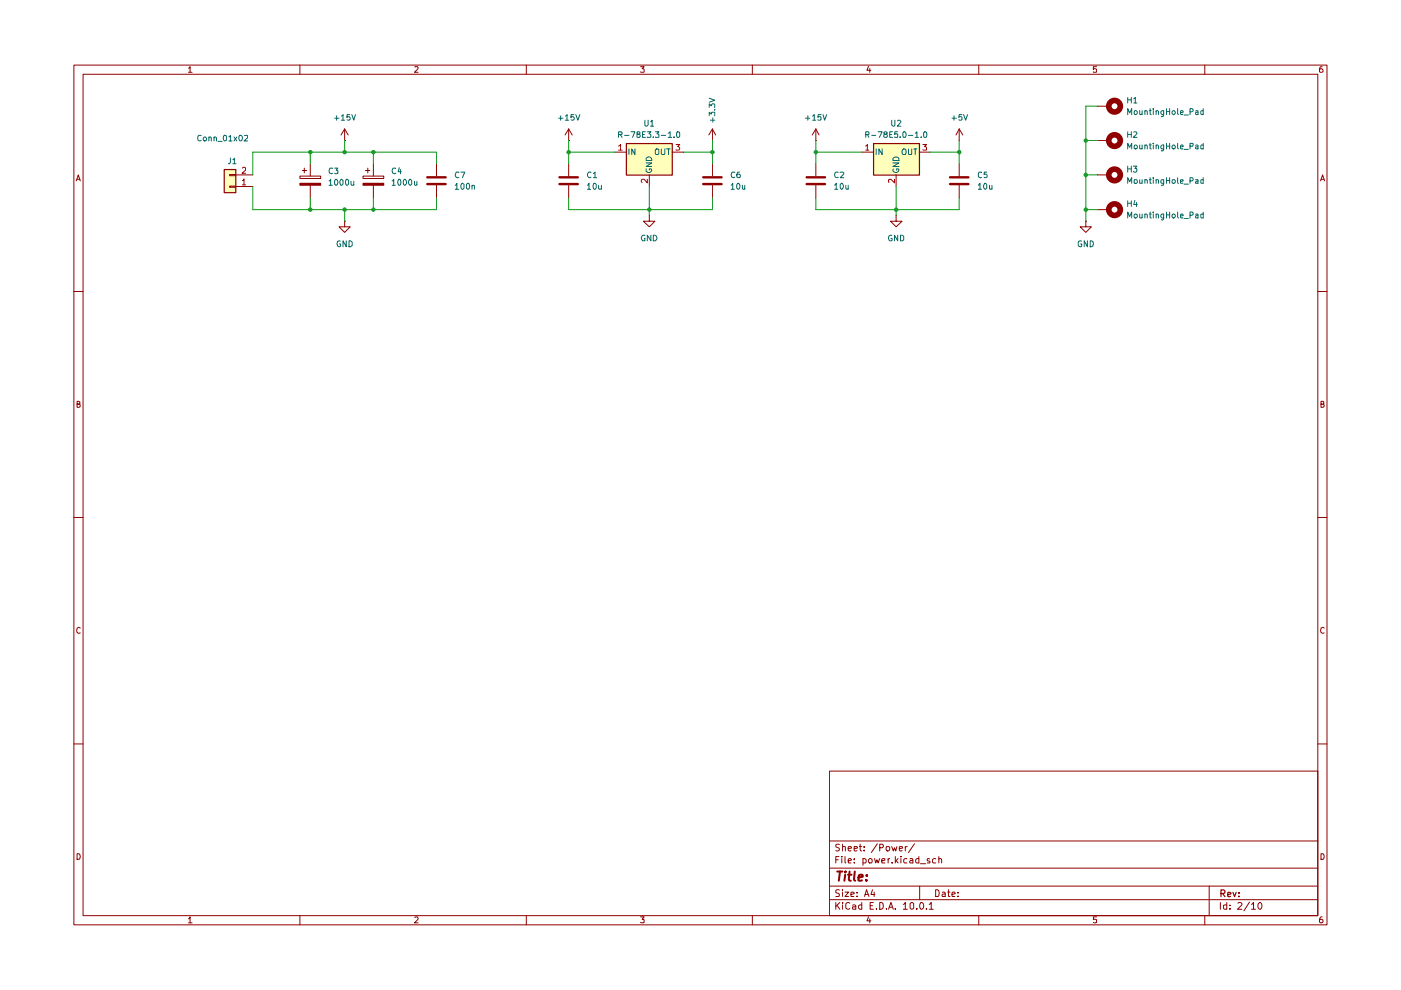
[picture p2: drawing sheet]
<svg xmlns="http://www.w3.org/2000/svg" width="297mm" height="210mm" viewBox="0 0 297 210" stroke-linecap="round" stroke-linejoin="round" font-family="sans-serif">
<g fill="none" stroke="#910000" stroke-width=".21">
<path d="M15.7 13.8h265.6v182.3h-265.6zM17.6 15.7h261.8v178.4h-261.8zM40 14.5l.3-.4v1.2M40 15.3h.7M63.6 13.8v1.9M88 14.2l.6-.1v.4l-.7 .8h.7M111.6 13.8v1.9M135.8 14.1h.8l-.5 .5 .5 .1v.5h-.8M159.5 13.8v1.9M184.1 14.1l-.3 .8h.9M184.4 14.6v.7M207.5 13.8v1.9"/>
<path d="M232.5 14.1h-.7v.6l.2-.1 .5 .1-.1 .6-.6-.1M255.4 13.8v1.9M280.3 14.1l-.4 .1a.94 .94 0 0 0 0 1.1h.4l.2-.1v-.4l-.3-.2h-.2l-.3 .2M16.2 38.4l.4-1.3 .4 1.3M16.3 38h.6M280 38.4l.4-1.3 .4 1.3M280.1 38h.6M15.7 61.8h1.9M279.4 61.8h1.9M16.3 85.7l.6-.1v-.4l-.6-.1v1.3h.5l.2-.5-.3-.2M280.1 85.7l.6-.1v-.4l-.6-.1v1.3l.6-.1 .1-.4-.3-.2M15.7 109.7h1.9"/>
<path d="M279.4 109.7h1.9M17 133.2l-.2-.2a.65 .65 0 0 0-.5 .6 .65 .65 0 0 0 .5 .7l.2-.1M280.8 133.2l-.3-.2a.65 .65 0 0 0-.5 .6 .65 .65 0 0 0 .5 .7l.3-.1M15.7 157.7h1.9M279.4 157.7h1.9M175.9 163.5h103.5v30.6h-103.5zM175.9 178.3h103.5M178 179.1l-.5-.1-.3 .2v.3l.8 .5-.3 .4-.5-.1M178.6 179.6l.6-.1v.9M178.6 179v1.4M179.8 179.9l.7-.1-.1-.3h-.5l-.1 .2 .1 .6h.5M181.1 179.9l.7-.1-.1-.3h-.6v.8h.6"/>
<path d="M182.2 179.5h.5M182.4 179v1.2l.3 .2M183.2 179.5v.2M186 178.9l-1.3 1.9M186.5 179.7h.7v-.6l-.7-.1v1.4M188 179.5l.6 .1v.6a.45 .45 0 0 1-.6 .1zM189.1 179.5l.3 .9 .3-.7 .2 .7 .3-.9M190.7 179.9l.6-.1v-.3h-.5l-.1 .2 .1 .6h.5M191.9 179.5v.9M192.4 179.5h-.3l-.2 .2M193.9 178.9l-1.3 1.9M16.3 181a.66 .66 0 0 1 .7 .5 .66 .66 0 0 1-.2 .7h-.5z"/>
<path d="M40 194.8l.3-.4v1.3M40 195.7h.7M63.6 194.1v2M88 194.6l.4-.2 .2 .4-.7 .9h.7M111.6 194.1v2M135.8 194.4h.8l-.5 .5 .5 .1v.6h-.8M159.5 194.1v2M175.9 190.8h103.5M175.9 187.9h103.5M175.9 184.1h103.5M177.2 191.3v1.5M177.2 182.3h.5"/>
<path d="M177.5 191.9l.6 .9M177.9 181.6h-.7v1.4M178 188.7h-.7v.6a.53 .53 0 0 1 .5 .2 .53 .53 0 0 1 .1 .6h-.7M178.1 191.3l-.9 .9M178.5 181.6v.1M178.5 182v1M178.6 191.3v.2M178.6 188.6v.2M178.6 189.1v1M178.6 191.9v.9M179.2 189.1h.7l-.7 1h.7M179.2 181.6v1.2l.1 .2"/>
<path d="M179.8 182.5l.7-.1-.2-.4-.4 .1-.1 .7 .1 .2h.5M180.2 191.5l-.5-.2-.4 .4 .1 .9 .3 .2 .5-.2M180.4 189.7l.7-.2-.1-.3h-.6v.9h.6M180.8 191.9h.4l.2 .1v.8M181.1 182.9v.1M181.1 182.1v.2M181.4 192.2l-.6 .1v.4h.6M181.7 190v.1M181.7 189.2v.1M182.7 191.9h-.4l-.3 .2v.4l.3 .3 .4-.1M182.7 191.3v1.5M183 182.1a.45 .45 0 0 1 .6 .2l-.1 .7h-.5"/>
<path d="M183 182v1.5M183.2 180.3v.1M183.3 190.1l.4-1.5 .5 1.5M183.4 189.7h.7M184.1 194.4l-.3 .8h.9M184.1 182.3l.3-.3h.3l.2 .3-.2 .7-.5-.1zM184.4 194.8v.9M184.5 192h.5M185 188.6l-.3 1.1h.8M185.2 191.3h-.7v1.5h.7M185.3 189.1v1M185.4 182l.3 1 .2-.7 .3 .7 .3-1"/>
<path d="M185.8 192.6v.2M186.5 191.3l.7 .2v1.1l-.3 .2h-.4zM186.9 182.5l.7-.1v-.3l-.4-.1-.3 .3 .1 .7h.6M188 192.6v.2M188.3 182v1M188.4 192.8l.5-1.5 .5 1.5M188.6 192.4h.6M188.6 182l-.3 .3M189.1 182.9v.1M189.8 192.6v.2M189.8 181.6v1.4M190 182.5l.4 .5"/>
<path d="M190.4 182l-.6 .6M191 181.6v.1M191 182v1M191.5 191.8l.4-.5v1.5M191.5 192.8h.9M192.3 182.1a.45 .45 0 0 0-.7 .2l.2 .7h.5M193 191.6l.3-.3 .4 .3v.9l-.3 .3-.4-.3zM193 182.1l.4-.1 .1 .3v.7h-.5l-.1-.4 .6-.2M194.4 192.6v.2M194.8 181.6v1.4h-.5l-.2-.7 .3-.3 .4 .1M195 187.9v2.9M195.2 191.4l.1-.1a.76 .76 0 0 1 .5 .8 .76 .76 0 0 1-.5 .7 .97 .97 0 0 1-.1-1.4z"/>
<path d="M195.2 183.1h1.1M196.4 192.6v.2M197 191.8l.4-.5v1.5M197 192.8h.9M197.1 182.1h-.5v.4l.6 .2-.1 .3h-.5M198.4 188.6a.8 .8 0 0 1 .8 .6 .8 .8 0 0 1-.3 .9h-.5zM198.4 182.1a.45 .45 0 0 0-.7 .2l.2 .7h.5M199.1 182.2l.1-.2 .4 .1v.9M199.1 181.6v1.4M199.8 189.2l.4-.1 .2 .2v.8h-.6l-.1-.4 .7-.2M200.9 189.1h.5M201.1 188.6v1.3l.1 .2h.2"/>
<path d="M201.8 189.7l.7-.2-.1-.4h-.4l-.2 .2v.6l.1 .2h.5M203.1 190v.1M203.1 189.2v.1M207.5 194.1v2M232.5 194.4h-.7v.6h.7v.6h-.7M255.4 194.1v2M256.4 187.9v6.2M258.7 191.3v1.5M260.1 191.9h-.7v.7l.3 .2 .4-.1M260.1 191.3v1.5M260.8 192.6v.2M260.8 191.9v.1"/>
<path d="M262.5 191.5l.1-.2h.4l.3 .5-.9 1h.9M264.9 191.3l-1.2 1.8M265.3 191.8l.5-.5v1.5M265.3 192.8h.9M267 191.3a.76 .76 0 0 1 .6 .8 .76 .76 0 0 1-.6 .7 .89 .89 0 0 1 0-1.5zM280.1 181a.66 .66 0 0 1 .6 .5 .66 .66 0 0 1-.2 .7h-.4zM280.3 194.4a.72 .72 0 0 0-.5 .5 .72 .72 0 0 0 .2 .8l.4-.1a.42 .42 0 0 0 0-.6 .42 .42 0 0 0-.6 0l-.1 .2"/>
</g>
<path d="M258.9 189.4h.7l.1-.5-.2-.2h-.6v1.4M259.2 189.4l.5 .7M260.3 189.7l.7-.2-.1-.2h-.6v.7h.6M261.4 189.2l.3 .9 .4-.9M262.7 190v.1M262.7 189.3v.1" fill="none" stroke="#910000" stroke-width=".25"/>
<path d="M177.5 184.8h1.1M178.1 184.8l-.3 1.9M179.2 185.5l-.2 1.2M179.3 184.8l-.2 .1 .1 .1 .1-.2-.1 .2M179.8 185.5h.8M180.1 184.8l-.1 1.7 .4 .2M181.2 184.8l-.1 1.7 .2 .2M182 186.1l.9-.2v-.4h-.6l-.2 .2-.1 .9h.8M183.7 186.6v.1M183.8 185.5v.2" fill="none" stroke="#910000" stroke-width=".42"/>
<g fill="#ffb">
<path d="M132.8 30.4h9.7v6.7h-9.7z"/>
<path d="M47.5 35.9h2.5v4.9h-2.5z"/>
<path d="M185.2 30.4h9.7v6.7h-9.7z"/>
</g>
<g fill="none" stroke="#910000" stroke-width=".21">
<path d="M48.7 39.5h1.3v.2h-1.3zM48.7 37h1.3v.3h-1.3zM50 39.5h3.6M50 37.1h3.6M63.6 37.3h4.4v.5h-4.4zM63.6 38.9h4.4v.4h-4.4zM64.1 36.2h.9M64.5 35.6v1.1M65.8 34.7v2.6M65.8 39.3v2.7M73.1 29.8h.1M73.1 27.3l-.8 1.3"/>
<path d="M73.1 27.3l.7 1.3M73.1 27.3v2.5M77 37.3h4.4v.5h-4.4zM77 38.9h4.4v.4h-4.4zM77.5 36.2h.9M78 35.6v1.1M79.2 34.7v2.6M79.2 39.3v2.7M92.5 34.7v2.6M92.5 39.3v2.7M120.6 29.8h.1M120.6 27.3l-.8 1.3"/>
<path d="M120.6 27.3l.7 1.3M120.6 27.3v2.5M120.6 34.7v2.6M120.6 39.3v2.7M130.3 32.3h2.5M137.7 37.1v2.4M142.5 32.3h2.4M151 29.8h.1M151 27.3l-.7 1.3M151 27.3l.7 1.3M151 27.3v2.5M151 34.7v2.6"/>
<path d="M151 39.3v2.7M173 29.8h.1M173 27.3v2.5M173 34.7v2.6M173 39.3v2.7M173 27.3l-.8 1.3M173 27.3l.7 1.3M182.7 32.3h2.5M190 37.1v2.4M194.9 32.3h2.4M203.4 29.8h.1M203.4 27.3v2.5"/>
<path d="M203.4 34.7v2.6M203.4 39.3v2.7M203.4 27.3l-.7 1.3M203.4 27.3l.7 1.3M232.7 37.1h2.3M232.7 22.5h2.3M232.7 29.8h2.3M73.1 46.9v1.2h1.2l-1.2 1.2-1.2-1.2h1.2M73.1 46.9h.1M137.7 45.6v1.3h1.2l-1.2 1.2-1.3-1.2h1.3M137.7 45.6h.1M190 45.6v1.3h1.3l-1.3 1.2-1.2-1.2h1.2"/>
<path d="M190 45.6h.1M230.2 46.9v1.2h1.2l-1.2 1.2-1.2-1.2h1.2M230.2 46.9h.1M232.7 44.4h2.3"/>
</g>
<path d="M63.6 39.1h4.4M77 39.1h4.4" fill="none" stroke="#910000" stroke-width=".42"/>
<path d="M90.6 37.6h3.9M90.6 39h3.9M118.6 37.6h3.9M118.6 39h3.9M149.1 37.6h3.9M149.1 39h3.9M171 37.6h3.9M171 39h3.9M201.4 37.6h3.9M201.4 39h3.9" fill="none" stroke="#910000" stroke-width=".51"/>
<path d="M47.5 35.9h2.5v5h-2.5zM132.8 30.4h9.7v6.7h-9.7zM185.2 30.4h9.7v6.7h-9.7z" fill="none" stroke="#910000" stroke-width=".25"/>
<path d="M51.4 38.3h.2l.1-.4v1.3M51.4 35.6l.2-.1h.3l.2 .1v.5l-.8 .6h.8M51.4 39.2h.7M131.1 31l.5-.4v1.2M131.1 31.8h.8M137.2 38v.8l-.6-.8h-.5l-.1 .2v.3l.1 .2M143.3 30.6h.8l-.4 .5 .4 .2-.1 .4h-.7M183.6 31l.3-.4v1.2M183.6 31.8h.6M189.7 38v.8l-.8-.8h-.4v.7M195.7 30.6h.7l-.4 .5 .4 .1v.5h-.7" fill="none" stroke="#b90000" stroke-width=".21"/>
<g fill="none" stroke="#006665" stroke-width=".21">
<path d="M133.3 31.6v1.2M134.6 31.6v1.2l-.7-1.2v1.2M137 35.8v.5a.61 .61 0 0 0 .8 .2 .61 .61 0 0 0 .3-.7h-.4v.3M137 34.5h1.2l-1.2 .8h1.2M137 33.5a.66 .66 0 0 1 .8-.2 .66 .66 0 0 1 .4 .7h-1.2zM138.9 31.7l.3-.1 .5 .1v.9l-.2 .2h-.4l-.2-.2zM140.2 31.6v1l.2 .2h.4l.2-.2v-1M141.3 31.6h.8M141.7 31.6v1.2M185.8 31.6v1.2M187 31.6v1.2l-.6-1.2v1.2M189.3 34.5h1.3l-1.3 .8h1.3"/>
<path d="M189.4 35.8l-.1 .2a.6 .6 0 0 0 .7 .6 .6 .6 0 0 0 .5-.8h-.4v.3M189.4 33.5a.66 .66 0 0 1 .8-.2 .66 .66 0 0 1 .4 .7h-1.3zM191.3 31.7l.3-.1 .3 .1a.87 .87 0 0 1 0 1.1h-.5l-.1-.4zM192.6 31.6l.1 1.2 .6-.1v-1.1M193.7 31.6h.7M194.1 31.6v1.2"/>
</g>
<g fill="none" stroke="#910000" stroke-width="1.2">
<circle cx="236.3" cy="29.8" r="1.23"/>
<circle cx="236.3" cy="37.1" r="1.23"/>
<circle cx="236.3" cy="22.5" r="1.23"/>
<circle cx="236.3" cy="44.5" r="1.23"/>
</g>
<g fill="none" stroke="#090" stroke-width=".21">
<path d="M53.6 39.5v4.9h38.9v-2.4M65.8 32.3v2.4M73.1 29.8v2.5M79.2 32.3v2.4M92.5 34.7v-2.4h-38.9v4.8M120.6 32.3h9.7M120.6 29.8v4.9M137.7 39.5v6.1M144.9 32.3h6.1M151 29.8v4.9M173 32.3h9.7M173 29.8v4.9"/>
<path d="M190 39.5v6.1M197.3 32.3h6.1M203.4 29.8v4.9M230.2 37.1h2.5M230.2 29.8h2.5M232.7 22.5h-2.5v24.4M65.8 42v2.4M73.1 44.4v2.5M79.2 42v2.4M120.6 42v2.4h30.4v-2.4M173 42v2.4h30.4v-2.4M230.2 44.4h2.5"/>
</g>
<g fill="#090">
<circle cx="65.8" cy="44.5" r=".47"/>
<circle cx="73.1" cy="44.4" r=".47"/>
<circle cx="79.2" cy="44.5" r=".47"/>
<circle cx="79.2" cy="32.3" r=".47"/>
<circle cx="65.8" cy="32.3" r=".47"/>
<circle cx="73.1" cy="32.3" r=".47"/>
<circle cx="120.6" cy="32.3" r=".47"/>
<circle cx="137.7" cy="44.5" r=".47"/>
<circle cx="173" cy="32.3" r=".47"/>
<circle cx="230.2" cy="37.1" r=".47"/>
<circle cx="203.4" cy="32.3" r=".47"/>
<circle cx="230.2" cy="44.5" r=".47"/>
<circle cx="230.2" cy="29.8" r=".47"/>
<circle cx="190" cy="44.4" r=".47"/>
<circle cx="151" cy="32.3" r=".47"/>
</g>
<g fill="none" stroke="#006665" stroke-width=".21">
<path d="M42.7 28.8l-.5-.1a.61 .61 0 0 0-.3 .8 .61 .61 0 0 0 .8 .3M43.1 29.3l.4-.3 .3 .3-.1 .5h-.5zM44.3 29.2l.1-.2 .4 .2v.7M44.3 29v.9M45.4 29.2l.2-.2 .3 .2v.7M45.4 29v.9M46.2 30h.9M47.5 28.7h.3l.2 .2v.7l-.2 .2a.6 .6 0 0 1-.5-.4 .6 .6 0 0 1 .2-.7zM48.5 29l.4-.3v1.2M48.5 29.9h.7M48.9 33.5v.9l-.2 .3h-.3M49.4 33.9h.1l.2-.4v1.2"/>
<path d="M49.4 34.7h.6M49.6 29l.6 .9M50.2 29l-.6 .9M50.8 28.7a.61 .61 0 0 1 .6 .5 .61 .61 0 0 1-.4 .7l-.4-.5zM51.8 28.8l.6-.1 .1 .5-.8 .7h.8M69.8 38.4l.3-.4v1.3M69.8 39.3h.6M70.5 35.7l-.5-.1a.61 .61 0 0 0-.2 .8 .61 .61 0 0 0 .7 .3M71 35.6h.6l-.3 .5 .3 .1v.5h-.6M71 25.1h.9M71.2 38a.68 .68 0 0 1 .4 .7 .68 .68 0 0 1-.4 .6l-.2-.3v-.7zM71.4 24.6v.9"/>
<path d="M72.2 38.1l.3-.1 .2 .3v.7l-.2 .3a.71 .71 0 0 1-.3-1.2zM72.4 24.6l.3-.3v1.2M72.4 25.5h.7M73.5 38l.4 .3v.7l-.2 .3a.75 .75 0 0 1-.2-1.3zM74.2 24.3h-.6v.6l.4-.2 .3 .3-.1 .4h-.6M74.4 38.4v.7l.2 .2 .4-.2M74.6 24.3l.4 1.2 .4-1.2M75 38.4v.9M83.1 38.4l.4-.4v1.3M83.1 39.3h.7M83.9 35.7l-.5-.1a.61 .61 0 0 0-.3 .8 .61 .61 0 0 0 .8 .3M84.6 38a.68 .68 0 0 1 .4 .7 .68 .68 0 0 1-.4 .6l-.3-.5 .1-.6z"/>
<path d="M84.7 35.6l-.3 .8h.7M84.9 36v.8M85.8 38a.68 .68 0 0 1 .4 .7 .68 .68 0 0 1-.4 .6l-.3-.3v-.7zM86.8 38.1l.2-.1 .3 .3v.7l-.3 .3a.71 .71 0 0 1-.2-1.2zM87.9 38.4v.8l.3 .1 .2-.2M88.4 38.4v.9M96.5 39.3l.4-.4v1.2M97.3 36.6l-.5-.1a.61 .61 0 0 0-.2 .8 .61 .61 0 0 0 .7 .3M97.7 36.5h.9l-.6 1.2M97.8 39l.3-.1 .3 .2v.8l-.3 .2a.72 .72 0 0 1-.3-1.1zM99.1 38.9a.68 .68 0 0 1 .5 .6 .68 .68 0 0 1-.5 .6l-.2-.2v-.8zM100.1 39.5l.1-.2 .4 .1v.7"/>
<path d="M100.1 39.3v.8M118.4 25.1h1M118.9 24.6v.9M119.9 24.6l.3-.3v1.2M119.9 25.5h.7M121.7 24.3h-.6v.6l.4-.2 .3 .3-.1 .4h-.6M122.1 24.3l.4 1.2 .4-1.2M124.5 39.3l.4-.4v1.2M125.3 36.6l-.5-.1a.61 .61 0 0 0-.3 .8 .61 .61 0 0 0 .8 .3M125.8 36.8l.4-.3v1.2M125.8 37.7h.7M126 38.9l.4 .2v.8l-.2 .2a.75 .75 0 0 1-.2-1.2z"/>
<path d="M126.9 39.3v.7l.2 .1 .4-.1M127.5 39.3v.8M131.1 28.5h.6l.2-.1-.1-.4-.7-.1v1.2M131.5 28.5l.4 .6M132.4 28.7h.9M133.8 27.9h.8l-.5 1.2M135.2 28.4h-.2v-.4h.6v.4l-.6 .1 .1 .6h.5l.1-.4-.2-.3M136.2 28.5h.5M136.7 25.5v1.1l.2 .2h.3l.2-.3v-1M136.8 27.9h-.6v1.2h.6M137.2 27.9h.8l-.4 .5 .4 .2v.4l-.2 .1-.6-.1M137.9 25.8l.4-.3v1.3"/>
<path d="M137.9 26.8h.7M138.5 29v.1M138.9 27.9h.8l-.4 .5 .4 .1v.5h-.8M140.2 28.7h.9M141.6 28.3l.5-.4v1.2M141.6 29.1h.8M142.9 29v.1M143.5 28l.3-.1 .3 .3v.8l-.2 .1-.4-.1zM150.4 24.6v-.8l.4 .4 .2-.4h.5v.8M150.4 22.8v-.8l.4 .4 .2-.4h.4l.2 .2-.1 .6M150.4 20.8l1.2 .5-1.2 .4M150.6 25.5h1"/>
<path d="M151.1 25v.9M151.5 23.3h.1M155 39.3l.4-.4v1.2M155.8 36.6l-.5-.1a.61 .61 0 0 0-.3 .8 .61 .61 0 0 0 .8 .3M156.5 38.9a.68 .68 0 0 1 .4 .6 .68 .68 0 0 1-.4 .6l-.3-.2v-.8zM156.8 36.5h-.3l-.2 .2v.9a.42 .42 0 0 0 .5 0 .42 .42 0 0 0 .1-.6l-.4-.1-.3 .3M157.4 39.3v.7l.2 .1 .3-.1M157.9 39.3v.8M170.8 25.1h.9M171.3 24.6v.9M172.3 24.6l.3-.3v1.2M172.3 25.5h.7"/>
<path d="M174.1 24.3h-.6l-.1 .6 .2-.2h.3l.2 .2v.5h-.7M174.5 24.3l.3 1.2 .5-1.2M177 39.3l.3-.4v1.2M177.7 36.6l-.5-.1a.61 .61 0 0 0-.3 .8 .61 .61 0 0 0 .8 .3M178.1 36.6l.6-.1 .2 .2-.1 .3-.7 .7h.8M178.4 38.9a.68 .68 0 0 1 .4 .6 .68 .68 0 0 1-.4 .6l-.3-.2v-.8zM179.3 39.3v.7l.2 .1 .3-.1M179.8 39.3v.8M183.6 28.5h.5l.1-.5-.6-.1v1.2M183.9 28.5l.3 .6M184.8 28.7h.9M186.2 27.9h.8l-.6 1.2"/>
<path d="M187.6 28.4l-.2-.2 .2-.3 .4 .1v.4a.48 .48 0 0 0-.5 .2 .48 .48 0 0 0 0 .5h.5l.1-.1-.1-.5-.1-.1M188.6 28.5h.5M189.1 25.5v1l.2 .3 .4-.2v-1.1M189.2 27.9h-.6v1.2h.6M190.3 27.9h-.6v.6l.1-.1h.4l.1 .1v.5h-.6M190.3 25.7l.5-.2 .2 .3-.8 1h.8M190.8 29v.1M191.5 28l.3-.1a.84 .84 0 0 1 .1 1.2h-.3l-.2-.1zM192.6 28.7h.9M194.1 28.3l.3-.4v1.2M194.1 29.1h.6M195.3 29v.1"/>
<path d="M195.9 28l.3-.1a.77 .77 0 0 1 .1 1.2h-.3l-.2-.1zM201.8 25.1h1M202.3 24.6v.9M204 24.3h-.6l-.1 .6 .2-.2h.3l.2 .2v.5h-.7M204.3 24.3l.4 1.2 .4-1.2M207.4 39.3l.4-.4v1.2M208.1 36.6l-.5-.1-.2 .2v.7a.45 .45 0 0 0 .7 .2M208.7 38.9h.3l.2 .2v.8l-.2 .2a.71 .71 0 0 1-.3-1.2zM209.2 36.5h-.5l-.1 .5h.6v.6h-.6M209.8 39.3v.7l.3 .1 .2-.1M210.3 39.3v.8M239.1 38.9v-1.2l.4 .8 .4-.8v1.2"/>
<path d="M239.1 24.3v-1.3l.4 1 .4-1v1.3M239.1 31.6v-1.2l.4 .8 .4-.8v1.2M239.1 28.5h.8M239.1 20.7v1.1M239.1 27.9v1.2M239.1 35.2v1.3M239.1 35.8h.8M239.1 21.2h.8M239.9 20.7v1.1M239.9 27.9v1.2M239.9 35.2v1.3M240.3 35.2h.7l-.4 .5h.4v.7l-.5 .1-.2-.2"/>
<path d="M240.4 21l.3-.3v1.1M240.4 28l.4-.1 .2 .4-.7 .8h.7M240.4 21.8h.6M240.5 38.1l.5 .1 .1 .5-.1 .2h-.5zM240.5 23.5h.4l.2 .2v.3l-.2 .3-.4-.3zM240.5 30.8l.4-.1 .2 .3-.1 .5h-.5zM241.6 38.1v.8l.5-.1M241.6 23.5v.7l.4 .1 .1-.2M241.6 30.7v.8h.5M242.1 23.5v.8M242.1 30.7v.9M242.1 38.1v.8"/>
<path d="M242.7 38.2l.5-.1v.8M242.7 23.6l.2-.1 .3 .1v.7M242.7 30.9l.2-.2 .3 .1v.8M242.7 23.5v.8M242.7 30.7v.9M242.7 38.1v.8M243.7 38.1h.4M243.7 23.5h.4M243.7 30.7h.4M243.8 37.7v1.2h.3M243.8 23v1.2l.3 .1M243.8 30.4v1.1l.3 .1"/>
<path d="M244.5 37.7v.1M244.5 23v.2M244.5 30.4v.1M244.5 23.5v.8M244.5 30.7v.9M244.5 38.1v.8M245.1 38.2l.4-.1 .1 .8M245.1 23.6l.2-.1 .3 .1v.7M245.1 30.9l.2-.2 .2 .1 .1 .8M245.1 23.5v.8M245.1 30.7v.9M245.1 38.1v.8"/>
<path d="M246.7 38.9h-.4l-.2-.2 .2-.6h.4v.9l-.1 .3h-.4M246.7 23.5v1l-.2 .2-.3-.1M246.7 23.5h-.3l-.3 .2v.3l.3 .3 .3-.1M246.7 30.7v1l-.2 .3-.3-.1M246.7 30.8l-.3-.1-.3 .3 .1 .5h.5M247.3 23v1.3M247.3 30.4v1.2M247.3 37.7v1.2M247.3 38.3h.7M247.3 23.6h.7M247.3 31h.7M248 23v1.3"/>
<path d="M248 30.4v1.2M248 37.7v1.2M248.5 23.7l.4-.2 .3 .2v.3l-.4 .3-.3-.3zM248.5 31l.4-.3 .3 .3-.1 .5h-.5zM248.6 38.2h.5l.1 .5-.2 .2h-.3l-.2-.2zM249.7 37.7v1l.2 .2M249.7 23v1.1l.2 .2M249.7 30.4v1l.2 .2M250.3 38.5l.6-.1-.1-.3h-.4l-.1 .2 .1 .6h.4M250.3 23.9l.6-.1-.2-.3-.4 .1v.5l.1 .2 .4-.1M250.3 31.2l.6-.1-.2-.4-.3 .1-.1 .6 .1 .2 .4-.1M251 39h1"/>
<path d="M251 24.4h1M251 31.7h1M252.3 38.4l.6-.1v-.5l-.6-.1v1.2M252.3 23.7l.6-.1v-.5l-.6-.1v1.3M252.3 31h.6v-.6h-.6v1.2M253.5 38.1h.5v.8h-.5v-.4l.5-.1M253.5 23.5h.5v.8M253.5 30.8h.5v.8M254 23.8l-.5 .1v.3h.5M254 31.1l-.5 .1v.3h.5M255.1 37.7v1.2h-.4l-.1-.7 .5-.1M255.1 23.5h-.3l-.2 .1v.5l.2 .2 .3-.1"/>
<path d="M255.1 30.8l-.3-.1-.2 .2v.6h.5M255.1 23v1.3M255.1 30.4v1.2M72.1 51.1a.64 .64 0 0 0-.7 .6 .64 .64 0 0 0 .6 .6l.2-.1v-.5h-.2M73.4 51.1v1.2l-.7-1.2v1.2M74 51.1h.3l.4 .3v.6l-.4 .3h-.3zM96.5 40.1h.8M124.5 40.1h.7M136.7 50a.61 .61 0 0 0-.7 .3 .61 .61 0 0 0 .2 .8h.5v-.6h-.1M138 49.9v1.2l-.8-1.2v1.2M138.5 49.9a.66 .66 0 0 1 .7 .4 .66 .66 0 0 1-.2 .8h-.5zM155 40.1h.7"/>
<path d="M177 40.1h.6M189.1 50l-.1-.1a.66 .66 0 0 0-.6 .4 .66 .66 0 0 0 .2 .8l.5-.1v-.5h-.2M190.3 49.9v1.2l-.6-1.2v1.2M190.9 49.9h.4l.3 .2v.7l-.2 .3h-.5zM207.4 40.1h.7M229.3 51.1h-.5l-.2 .3v.6l.2 .2 .3 .1 .3-.1v-.5h-.3M230.5 51.1v1.2l-.6-1.2v1.2M231.1 51.1a.64 .64 0 0 1 .7 .6 .64 .64 0 0 1-.7 .6zM239.1 46.2v-1.2l.4 .9 .4-.9v1.2M239.1 42.6v1.2M239.1 43.1h.8M239.9 42.6v1.2"/>
<path d="M240.5 45.5l.4-.1 .2 .2v.4l-.2 .2-.4-.2zM240.6 42.5l-.2 .8h.7M241 42.9v.9M241.6 45.4v.7l.4 .1 .1-.1M242.1 45.4v.8M242.7 45.5l.4-.1 .1 .2v.6M242.7 45.4v.8M243.7 45.4h.4M243.8 45v1.1l.3 .1M244.5 45v.1M244.5 45.4v.8M245.1 45.5l.3-.1 .2 .2v.6"/>
<path d="M245.1 45.4v.8M246.7 45.4v1l-.2 .3-.3-.1M246.7 45.5l-.3-.1-.3 .2v.4l.3 .2 .3-.1M247.3 45v1.2M247.3 45.6h.7M248 45v1.2M248.6 45.5l.3-.1 .3 .2v.4l-.3 .2-.4-.2zM249.7 45v1.1l.2 .1M250.3 45.8l.6-.1-.2-.3-.4 .2v.5l.1 .1 .4-.1M251 46.3h1M252.3 45.6h.6v-.6h-.6v1.2M253.5 45.5h.5v.7"/>
<path d="M254 45.7l-.5 .1v.3h.5M255.1 45.5h-.5v.6l.2 .1 .3-.1M255.1 45v1.2"/>
</g>
</svg>
